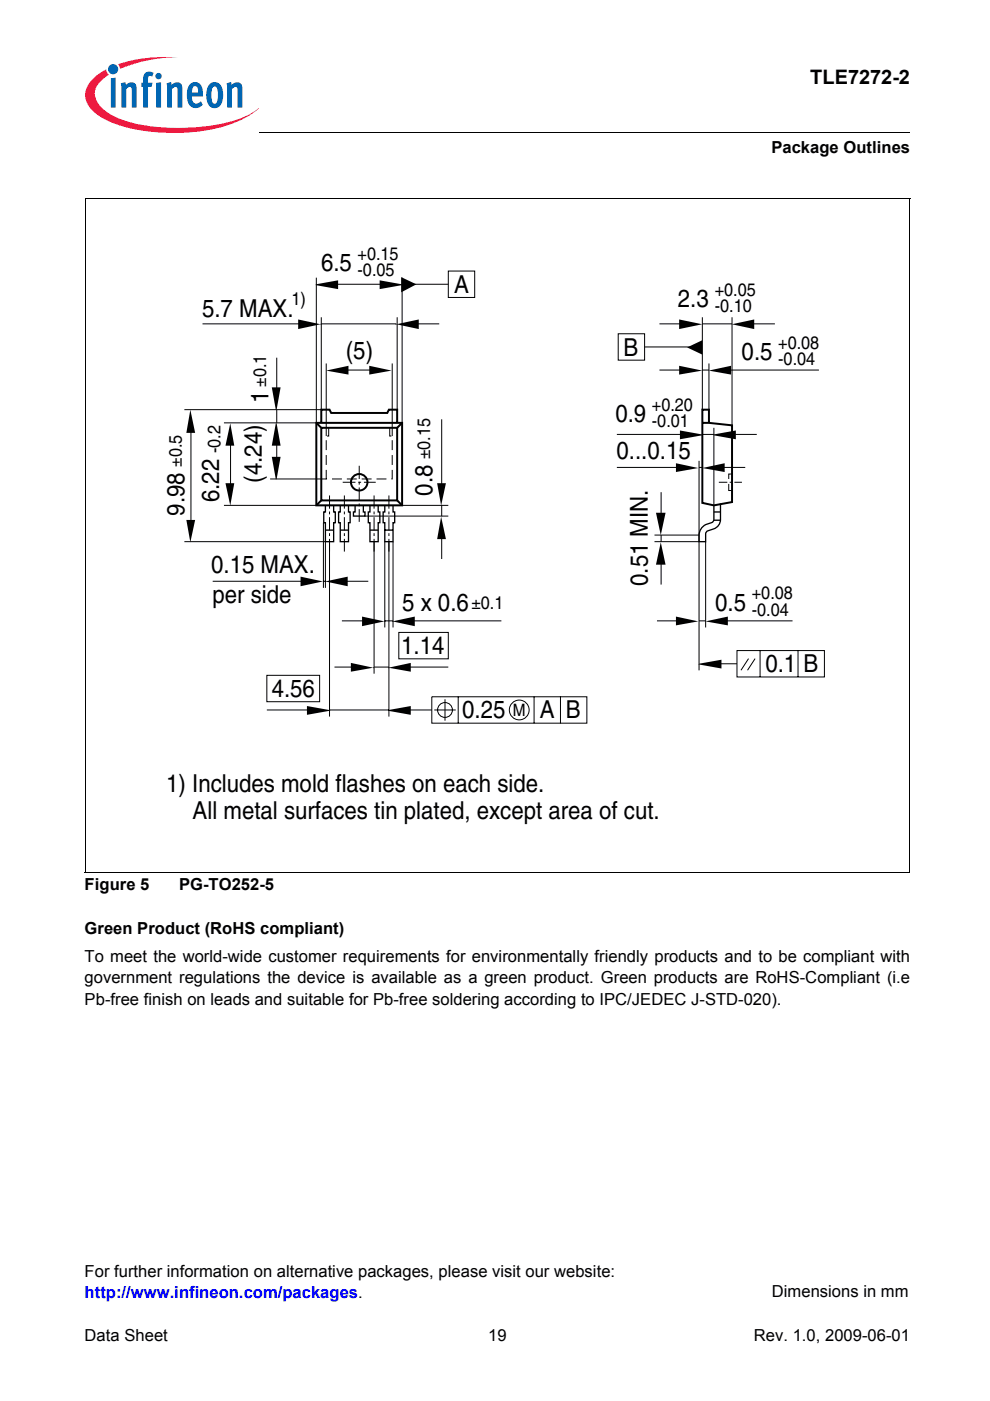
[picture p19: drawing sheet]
<svg xmlns="http://www.w3.org/2000/svg" width="210mm" height="297mm" viewBox="0 0 210 297" stroke-linecap="round" stroke-linejoin="round" font-family="sans-serif">
<defs><g id="words">
<g font-size="5.2">
<text x="68.1" y="57.5">6.5</text>
<text x="96.3" y="62.1">A</text>
<text x="143.7" y="65.2">2.3</text>
<text x="42.8" y="67.3">5.7 MAX.</text>
<text x="73.3" y="76">(5)</text>
<text x="132.2" y="75.4">B</text>
<text x="157.2" y="76.4">0.5</text>
<text x="56.9" y="85.4" transform="rotate(-90 56.9 85.4)">1</text>
<text x="130.5" y="89.5">0.9</text>
<text x="130.7" y="97.4">0...0.15</text>
<text x="46.4" y="106.5" transform="rotate(-90 46.4 106.5)">6.22</text>
<text x="55.5" y="102.4" transform="rotate(-90 55.5 102.4)">(4.24)</text>
<text x="91.7" y="105.1" transform="rotate(-90 91.7 105.1)">0.8</text>
<text x="39.1" y="109.3" transform="rotate(-90 39.1 109.3)">9.98</text>
<text x="44.8" y="121.5">0.15 MAX.</text>
<text x="137.4" y="124.2" transform="rotate(-90 137.4 124.2)">0.51 MIN.</text>
<text x="45" y="127.8">per side</text>
<text x="85.3" y="129.5">5 x 0.6</text>
<text x="151.7" y="129.5">0.5</text>
<text x="85.1" y="138.7">1.14</text>
<text x="162.3" y="142.5">0.1</text>
<text x="170.3" y="142.5">B</text>
<text x="57.6" y="147.8">4.56</text>
<text x="98" y="152.3">0.25</text>
<text x="114.5" y="152.3">A</text>
<text x="120" y="152.3">B</text>
<text x="35.2" y="168">1) Includes mold flashes on each side.</text>
<text x="40.8" y="173.6">All metal surfaces tin plated, except area of cut.</text>
</g>
<text font-size="4.2" x="171.8" y="17.8">TLE7272-2</text>
<g font-size="3.8">
<text x="75.8" y="55">+0.15</text>
<text x="75.8" y="58.5">-0.05</text>
<text x="61.8" y="64.6">1)</text>
<text x="151.5" y="62.7">+0.05</text>
<text x="151.5" y="66.2">-0.10</text>
<text x="165" y="77.4">-0.04</text>
<text x="165" y="73.9">+0.08</text>
<text x="56.4" y="82" transform="rotate(-90 56.4 82)">±0.1</text>
<text x="138.2" y="87">+0.20</text>
<text x="138.2" y="90.5">-0.01</text>
<text x="38.6" y="98.9" transform="rotate(-90 38.6 98.9)">±0.5</text>
<text x="46.8" y="96.1" transform="rotate(-90 46.8 96.1)">-0.2</text>
<text x="91.2" y="97.4" transform="rotate(-90 91.2 97.4)">±0.15</text>
<text x="99.9" y="129.1">±0.1</text>
<text x="159.4" y="130.6">-0.04</text>
<text x="159.4" y="127.1">+0.08</text>
</g>
<text font-size="3.6" x="108.7" y="151.8">M</text>
<g font-size="3.5">
<text x="163.6" y="32.5">Package Outlines</text>
<text x="17.9" y="188.7">Figure 5</text>
<text x="38" y="188.7">PG-TO252-5</text>
<text x="17.9" y="197.9">Green Product (RoHS compliant)</text>
<text x="17.9" y="203.9">To meet the world-wide customer requirements for environmentally friendly products and to be compliant with</text>
<text x="17.9" y="208.5">government regulations the device is available as a green product. Green products are RoHS-Compliant (i.e</text>
<text x="17.9" y="213.1">Pb-free finish on leads and suitable for Pb-free soldering according to IPC/JEDEC J-STD-020).</text>
<text x="17.9" y="270.7">For further information on alternative packages, please visit our website:</text>
<text x="163.7" y="275.1">Dimensions in mm</text>
<text x="17.9" y="284.4">Data Sheet</text>
<text x="103.5" y="284.4">19</text>
<text x="159.8" y="284.4">Rev. 1.0, 2009-06-01</text>
</g>
<text font-size="3.5" fill="#00f" x="17.9" y="275.3">http://www.infineon.com/packages.</text>
</g></defs>
<circle cx="24" cy="14.7" r="1.08" fill="#0166b3"/>
<g fill="#ed1a40">
<path d="M25 13.6l.8-.2a32.4 32.4 0 0 1 11.9-1.3 31.9 31.9 0 0 0-11.6 2.3l-.7 .2z"/>
<path d="M19.5 16.9a11.1 11.1 0 0 1 3-2.2l.2 .6 .4 .5a4.9 4.9 0 0 0-3 4.3 6.3 6.3 0 0 0 3.8 4.4 31.8 31.8 0 0 0 15.5 2.6 31.6 31.6 0 0 0 13.8-3l1.6-1.2a19.6 19.6 0 0 1-10.3 4.6 41.9 41.9 0 0 1-20.3-1.3 10.1 10.1 0 0 1-5.7-4.3 4.2 4.2 0 0 1 1-5z"/>
</g>
<g fill="#0166b3">
<path d="M23.5 16.6l1-.1v6.3h-1z"/>
<path d="M25.6 17.7l1-.3 .1 .6a1.21 1.21 0 0 1 1.4-.5 1.21 1.21 0 0 1 .9 1.3v4h-1.1v-4.1a.41 .41 0 0 0-.6-.2l-.5 .4v3.9h-1.1z"/>
<path d="M30.8 15.4l.8-.2 .8 .1 .2 .2-.3 .7h-.2a.47 .47 0 0 0-.7 .2v1.1h.9l-.2 .9h-.7v4.4h-1.1v-4.4h-.3v-.9h.3v-.7a1.75 1.75 0 0 1 .5-1.4z"/>
<path d="M35.3 17.7l1-.3 .1 .6a1.21 1.21 0 0 1 1.4-.5 1.21 1.21 0 0 1 .9 1.3v4h-1.1v-4.1a.41 .41 0 0 0-.6-.2l-.5 .4v3.9h-1.1z"/>
<path d="M48 17.7l1-.3 .1 .6a1.21 1.21 0 0 1 1.5-.5 1.21 1.21 0 0 1 .8 1.3v4h-1l-.1-4.1a.41 .41 0 0 0-.6-.2l-.5 .4v3.9h-1z"/>
<path d="M32.9 16.1a.7 .7 0 0 1 1.4 0 .7 .7 0 0 1-1.4 0zM33.1 17.6l1-.2v5.4h-1z"/>
<path d="M40.4 17.8a1.58 1.58 0 0 1 1.7-.2 1.58 1.58 0 0 1 .9 1.5v1.4h-2.3a1.08 1.08 0 0 0 .3 1.1 1.08 1.08 0 0 0 1.1 .2l.5-.3 .4 .7a1.87 1.87 0 0 1-2.2 .6 1.87 1.87 0 0 1-1.1-1.9v-1.7l.2-.8zM40.9 18.5l-.2 1.1h1.3v-.7a.58 .58 0 0 0-.4-.6 .58 .58 0 0 0-.7 .2z"/>
<path d="M44.6 17.7a1.75 1.75 0 0 1 1.9 0 1.75 1.75 0 0 1 .8 1.7v1.3a1.95 1.95 0 0 1-2.3 2.1 2.91 2.91 0 0 1-1.2-3.2 2.77 2.77 0 0 1 .8-1.9zM45.2 18.5a4.3 4.3 0 0 0 0 3.4l.3 .1a1.53 1.53 0 0 0 .7-1.9v-.4a1.18 1.18 0 0 0-.7-1.4z"/>
</g>
<path d="M17.9 29h46v5h-46z" fill="#fff"/>
<g fill="#000">
<path d="M54.9 28l.1 .1zM66.9 60.3l4.8-.9v1.9l-4.8-.8zM63.2 67.7l4.8 1.1-4.8 1zM69.1 78.6l4.8-1v1.8zM78.3 77.6l4.7 1-4.7 .8zM83.9 68.8h.1zM84 68.8l4.8-1.1v2.1zM80.5 59.4l4.7 .9v.2l-4.7 .8zM85.1 58.8l3.2 1.5-3.2 1.7zM145.7 73.7l3.2-1.6v3.1zM144 77.6l4.9 1-4.9 .8zM144 67.7l4.9 1.1-4.9 1z"/>
<path d="M150.3 78.6l4.7-1v1.8zM155.2 68.8l4.7-1.1v2.1zM40.4 86.9l1 4.9h-1.9zM48.8 89.7l.9 4.8h-1.9zM57.6 82.1h1.9l-.9 4.8h-.1zM58.5 89.7h.1l.9 4.8h-1.9zM143.3 98.2l4.8 1-4.8 .9zM148.9 99.2l4.7-1v1.9zM144.2 91.3l4.7 .8v.2l-4.7 .8zM151.3 92.1l4.7-.8v1.8l-4.7-.8zM39.5 110.2h1.9l-1 4.8zM47.8 102.4h1.9l-.9 4.8z"/>
<path d="M57.6 96.9h1.9l-.9 4.7h-.1zM92.7 102.4h1.8l-1 4.8zM93.5 109.6l1 4.7h-1.8zM140.1 115l1 4.7h-2zM139.1 108.7h2l-1 4.8zM63.7 122.3l4.8 1-4.8 1zM69 123.3l4.7-1v2zM76.8 130.7l4.7 1-4.7 1.1zM83.2 131.7l4.7-1v2.1zM143.3 130.7l4.8 1-4.8 .9zM149.6 131.7l4.7-1v1.9zM69.8 150.5v.2z"/>
<path d="M65.1 149.7l4.7 .8v.2l-4.7 .9zM79.1 141.6h.2zM74.4 140.6l4.7 1-4.7 .8zM82.4 150.5v.2zM82.4 150.5l4.7-.8v1.9l-4.7-.9zM82.4 141.6l4.7-1v1.8zM148.2 140.7v.2h-.1zM148.2 140.7l4.8-.8v1.8l-4.8-.8z"/>
</g>
<g fill="none" stroke="#000" stroke-width=".21">
<path d="M55 28h137.8M18 42.1h175M18 42.1v142.8M67.1 58.9v30.8h-19.6M85.3 58.9v30.8M95 57.5h5.6v5.6h-5.6zM192.9 42.1v142.9M42.9 68.7h21M58.7 75.8v6.9M68.1 67.3v19.6h-29M68.1 68.7h15.9M69.2 77.1v15.4"/>
<path d="M71.3 60.3h9.8M73.4 78.5h5.6M83.2 77.1v15.4M84.2 67.3v19.6M87 60.3h8M88.2 68.7h4.9M131.1 70.8h5.6v5.6h-5.6zM136.7 73.6h10.5M139.8 78.5h4.9M139.8 68.7h4.9M148.9 78.5h1.4M148.9 68.7h6.3"/>
<path d="M148.9 67.3v19.6M150.3 77.1v9.8M154.5 78.5h19.1M155.2 67.3v23.2M159.4 68.7h4.9M40.5 91.1v19.9M48.9 93.9v9.1M58.7 86.9v2.8M58.7 93.9v3.5M93.7 88.9v14.1M130.8 92.1h14M130.8 99.1h13.2"/>
<path d="M148.2 97.7v44.4M148.2 99.1h.7M148.9 92.1h2.5M151.4 90.7v16.4M153.5 99.1h4.5M155.9 92.1h4.6M39.1 114.8h29.9v9.8M47.5 107.1h47.5M57.3 101.6h11.9M68.6 110.8v13.8M69.9 114.8v37.1M77.2 109.4h17.8"/>
<path d="M79.3 114.8v28M81.6 114.8v18.2M82.5 114.8v37.1M83.3 114.8v18.2M93.7 107.1v2.3M93.7 113.6v4.9M138.8 114.8h9.4M138.8 113.4h9.4M140.2 104.3v4.9M140.2 113.4v1.4M140.2 119v4.9M149.6 114.8v18.2"/>
<path d="M45.1 123.2h19.3M68.6 123.2h.4M72.5 131.6h4.9M73.2 123.2h4.9M81.6 131.6h1.7M84.6 134.1h10.4v5.6h-10.4zM87.5 131.6h18.8M139.3 131.6h4.9M148.2 131.6h1.4M153.8 131.6h14.2M156.3 137.9h18.5v5.6h-18.5zM158.7 139.6l-1.6 2.5"/>
<path d="M160.1 139.6l-1.6 2.5M161.2 137.9v5.6M169.2 137.9v5.6M56.6 143.2h11.2v5.6h-11.2zM56.6 150.5h9.1M69.9 150.5h12.6M70.9 141.4h4.9M79.3 141.4h3.2M86.7 150.5h4.9M86.7 141.4h8.3M91.6 147.7h32.8v5.6h-32.8zM92.1 150.5h4.5"/>
<path d="M94.4 148.3v4.5M97.1 147.7v5.6M113.2 147.7v5.6M118.8 147.7v5.6M152.4 140.7h3.9M18 184.9h174.9"/>
<circle cx="94.4" cy="150.5" r="1.57"/>
<circle cx="110.1" cy="150.5" r="2.1"/>
</g>
<path d="M69.7 90.7v1.8h-.5v9.1h14v-9.1h-.6v-1.8M155.2 104h-.7v-3.5h.7" fill="none" stroke="#000" stroke-width=".21" stroke-dasharray="2.1 1" stroke-linecap="butt"/>
<path d="M69 107.1v1.4h-.4v2.3h.4v4h1.7v-4h.4v-2.3h-.4v-1.4M69 112.4h1.7M72.1 107.1v1.4h-.3v2.3h.3v4h1.8v-4h.3v-2.3h-.3v-1.4M72.1 112.4h1.8M75.3 107.1v1.4h-.4v.9h2.5v-.9h-.4v-1.4M78.4 107.1v1.4h-.3v2.3h.3v4h1.8v-4h.3v-2.3h-.3v-1.4M78.4 112.4h1.8M81.6 107.1v1.4h-.4v2.3h.4v4h1.7v-4h.4v-2.3h-.4v-1.4M81.6 112.4h1.7M151.4 110.3h1.4M151.4 108.5h1.4M152.8 106.7v3.4a2.1 2.1 0 0 1-1.5 2l-1.2 .4-.4 .4-.1 1.9h-1.4v-1.2a2.58 2.58 0 0 1 1.4-2.4l1.3-.4 .4-.4 .1-3.3" fill="none" stroke="#000" stroke-width=".28"/>
<g fill="none" stroke="#000" stroke-width=".42">
<path d="M67.1 89.7h18.2v17.4h-18.2zM67.1 89.7l1 1M68.1 90.7h16.1v15.4h-16.1zM68.1 89.7v-2.8h1.8l.3 .7h11.9l.4-.7h1.7v2.8M85.3 89.7l-1.1 1M148.9 89.7h1.4l4.9 .5v16.2l-3.8 .7-2.5-.5v-19.7h1.4v2.8M68.1 106.1l-1 1M84.2 106.1l1.1 1"/>
<circle cx="76.2" cy="102.3" r="1.75"/>
</g>
<path d="M76.2 98.8v11.8M69.9 105v11.9M73 105v11.9M79.3 105v11.9M82.5 105v11.9" fill="none" stroke="#000" stroke-width=".21" stroke-dasharray="2.8 .6 .6 .6" stroke-linecap="butt"/>
<path d="M72.7 102.3h7" fill="none" stroke="#000" stroke-width=".21" stroke-dasharray="2.7 .6 .6 .6" stroke-linecap="butt"/>
<path d="M152.4 102.3h4.9" fill="none" stroke="#000" stroke-width=".21" stroke-dasharray="1.8 .5 .5 .5" stroke-linecap="butt"/>
<g fill="#fff">
<path d="M17.9 268.3h123.2v8h-123.2z"/>
<path d="M162.2 272.7h29.7v3.3h-29.7z"/>
</g>
<use href="#words"/>
</svg>
